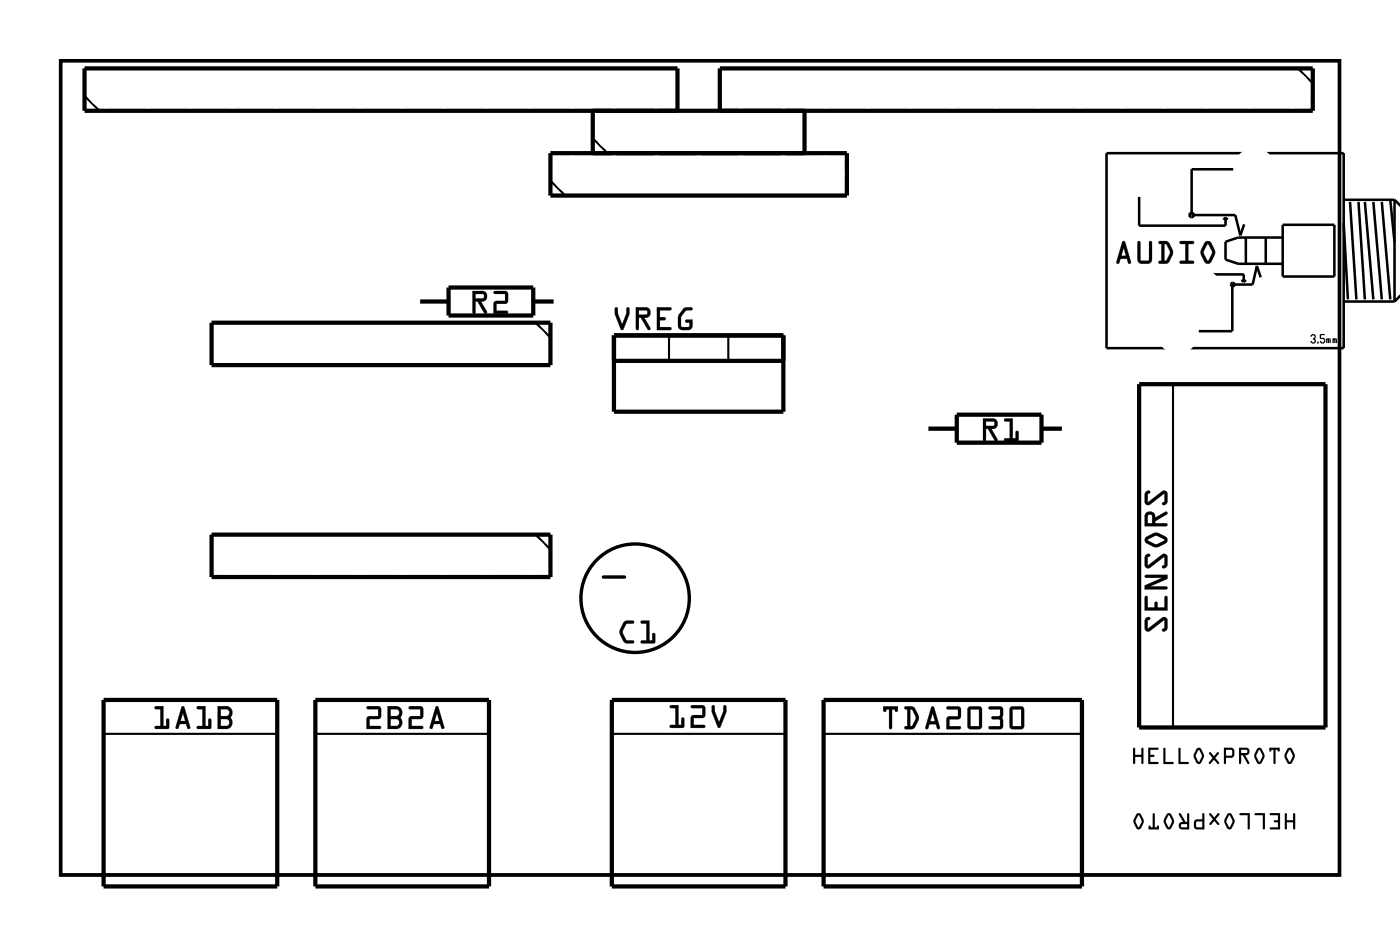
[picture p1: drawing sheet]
<svg xmlns="http://www.w3.org/2000/svg" width="84mm" height="56mm" viewBox="0 0 84 56" stroke-linecap="round" stroke-linejoin="round" font-family="sans-serif">
<g fill="none" stroke="#000" stroke-width=".2">
<path d="M3.6 3.6h76.7v48.8h-76.7zM36.2 34.6h1.3"/>
<circle cx="38.1" cy="35.8" r="3.3"/>
</g>
<path d="M3.6 3.6h76.7v48.8h-76.7z" fill="none" stroke="#000" stroke-width=".06"/>
<g fill="#000">
<path d="M28.3 17.4h.6a.32 .32 0 0 1 .3 .4 .32 .32 0 0 1-.4 .3l.4 .6a.1 .1 0 0 1 0 .1 .1 .1 0 0 1-.2 0l-.4-.7h-.1v.6a.1 .1 0 0 1-.1 .1 .1 .1 0 0 1-.1-.1zM28.3 17.4l.1 1.4 .1-.1v-.6h.1l.4 .7 .2-.1-.4-.6a.31 .31 0 0 0 .4-.3 .31 .31 0 0 0-.3-.4zM28.5 17.6v.3l.5-.1v-.2zM28.5 17.6h.5v.2l-.5 .1zM29.6 17.5l.7-.1 .2 .1-.1 .7h-.6v.4h.6a.1 .1 0 0 1 .1 .1 .1 .1 0 0 1-.1 .1h-.8v-.7l.7-.1v-.4h-.7zM29.6 17.5l.1 .1h.6v.4l-.6 .1-.1 .7h.8v-.2h-.6v-.4l.6-.1v-.5l-.1-.2z"/>
<path d="M28.3 17.4h.6a.31 .31 0 0 1 .3 .4 .31 .31 0 0 1-.4 .3l.4 .6-.1 .1-.5-.7h-.1v.6l-.1 .1zM28.5 17.6v.3l.5-.1v-.2zM29.6 17.5l.7-.1 .2 .1-.1 .7h-.6v.4h.6v.2h-.8l.1-.7 .6-.1v-.4h-.6z"/>
<path d="M36.9 18.4l.2 .1v.3l.2 .6 .3-.6v-.3a.1 .1 0 0 1 .1-.1 .1 .1 0 0 1 .1 .1v.3l-.5 1-.4-1zM36.9 18.4v.4l.3 .9 .2 .1 .3-1v-.3h-.1v.3l-.3 .7-.3-.7v-.3zM38.1 18.4h.6a.32 .32 0 0 1 .3 .4 .32 .32 0 0 1-.4 .2l.4 .6a.1 .1 0 0 1 0 .2 .11 .11 0 0 1-.2-.1l-.4-.7h-.1v.7a.1 .1 0 0 1-.1 .1 .1 .1 0 0 1-.1-.1zM38.1 18.4l.1 1.4 .1-.1v-.7h.1l.4 .7h.2l-.4-.7a.31 .31 0 0 0 .4-.2 .31 .31 0 0 0-.3-.4zM38.3 18.6v.3l.5-.1v-.2zM38.3 18.6h.5v.2l-.5 .1zM39.4 18.4h.8a.1 .1 0 0 1 .1 .1 .1 .1 0 0 1-.1 .1h-.6v.4h.2a.1 .1 0 0 1 .1 .1 .1 .1 0 0 1-.1 .1h-.2v.4h.6a.1 .1 0 0 1 .1 .1 .1 .1 0 0 1-.1 .1h-.8zM39.4 18.4v1.4h.8v-.2h-.6v-.4h.3v-.1v-.1h-.3v-.4h.6l.1-.1zM41 18.5l.4-.1a.1 .1 0 0 1 .1 .1 .1 .1 0 0 1-.1 .1h-.3l-.2 .4v.6h.4l.1-.3h-.2a.1 .1 0 0 1-.1-.1 .1 .1 0 0 1 .1-.1h.3v.6l-.2 .1-.6-.1v-.2v-.6zM41 18.5a.9 .9 0 0 0-.2 1.3h.6l.1-.3v-.3h-.3l-.1 .1h.3l-.1 .3h-.5l.1-.7 .2-.3h.4v-.1l-.3-.1z"/>
<path d="M36.9 18.4l.1 .1 .1 .3 .2 .6 .3-.6v-.3h.1v.3l-.3 1-.2-.1-.3-.9zM38.1 18.4h.6a.31 .31 0 0 1 .3 .4 .31 .31 0 0 1-.4 .2l.4 .7-.1 .1-.5-.8h-.1v.7l-.1 .1zM38.3 18.6v.3l.5-.1v-.2zM39.4 18.4l.9 .1-.1 .1h-.6v.4h.3v.1v.1h-.3v.4h.6v.2h-.8zM41 18.5l.2-.1h.3v.1v.1h-.4l-.2 .3-.1 .6 .5 .1 .1-.3h-.3v-.1h.4v.4l-.1 .2h-.5l-.2-.1v-.2a.94 .94 0 0 1 .3-1z"/>
<path d="M67.3 14.5h.2l.3 1.2v.1h-.1l-.1-.3h-.4l-.1 .3h-.2zM67.3 14.5l-.4 1.2 .2 .1 .1-.3h.4l.1 .2 .1 .1v-.1l-.3-1.2zM67.4 14.9l-.2 .4h.3zM67.4 14.8l.1 .5h-.3zM68.2 14.5h.2v1l.1 .1h.4v-1.1a.1 .1 0 0 1 .1-.1 .1 .1 0 0 1 .1 .1v1.1l-.2 .2h-.4l-.2-.1-.1-.2zM68.2 14.5v1.1l.2 .2h.5l.2-.3v-1h-.1h-.1v1.1h-.4l-.1-.1v-1zM69.5 14.5h.5l.4 .6-.3 .6-.5 .1a.1 .1 0 0 1-.1-.1 .1 .1 0 0 1 .1-.1h.1v-1h-.2zM69.5 14.5v.1h.2v1h-.2v.1l.5 .1 .3-.5v-.4l-.3-.4zM69.8 14.6v1h.2l.2-.5-.2-.4zM69.8 14.6l.2 .1 .2 .4-.3 .5h-.1zM70.8 14.5l.7-.1a.1 .1 0 0 1 .1 .1 .1 .1 0 0 1-.1 .1h-.2v1h.2a.1 .1 0 0 1 .1 .1 .1 .1 0 0 1-.1 .1h-.7a.1 .1 0 0 1-.1-.1 .1 .1 0 0 1 .1-.1h.3v-1h-.3zM70.8 14.5v.1h.3v1h-.3v.1l.8 .1v-.2h-.3v-1h.3v-.1zM72.3 14.5l.1-.1 .2 .1 .3 .5-.2 .7a.25 .25 0 0 1-.5 0l-.2-.6zM72.3 14.5l-.3 .6 .2 .6a.24 .24 0 0 0 .4 0l.3-.6-.3-.5a.23 .23 0 0 0-.3-.1zM72.4 14.6l-.2 .5 .2 .5 .3-.5zM72.4 14.6h.1l.2 .5-.3 .5-.2-.5z"/>
<path d="M67.3 14.5h.2l.3 1.2v.1h-.1l-.1-.3h-.4l-.1 .3h-.1zM67.4 14.8l-.2 .5h.3zM68.2 14.5h.2v1l.1 .1h.4v-1.1l.1-.1 .1 .1v1l-.2 .3h-.5l-.2-.2zM69.5 14.5h.5a.8 .8 0 0 1 .1 1.2l-.1 .1h-.5v-.1l.2-.1v-1h-.2zM69.8 14.6v1h.1l.3-.5-.2-.4zM70.8 14.5h.8v.1h-.3v1h.3v.2h-.9l.1-.2h.3v-1h-.3zM72.3 14.5l.1-.1 .2 .1 .3 .5-.3 .7a.23 .23 0 0 1-.4 0l-.2-.6zM72.4 14.6l-.2 .5 .2 .5 .3-.5z"/>
<path d="M37.4 37.3l.5-.1a.1 .1 0 0 1 .1 .1 .1 .1 0 0 1-.1 .1h-.3l-.3 .5 .3 .5h.3a.1 .1 0 0 1 .1 .1 .1 .1 0 0 1-.1 .1l-.4-.1-.3-.4v-.3zM37.4 37.3l-.2 .4a.83 .83 0 0 0 .3 .8h.4h.1v-.1h-.4l-.2-.4v-.2l.2-.4h.4v-.1v-.1h-.4zM38.4 37.2h.6l-.1 1.2h.2v-.4a.1 .1 0 0 1 .1-.1 .1 .1 0 0 1 .1 .1v.5l-.8 .1a.1 .1 0 0 1-.1-.1 .1 .1 0 0 1 .1-.1h.3v-1h-.3zM38.5 37.2v.2h.3v1h-.3l-.1 .1h.8v-.6l-.1 .1v.4h-.2v-1.2z"/>
<path d="M37.4 37.3l.2-.1h.4v.2h-.4l-.3 .5 .3 .5h.4v.1l-.1 .1a.6 .6 0 0 1-.7-.6v-.3zM38.4 37.2h.5v1.2h.2v-.4l.1-.1v.6h-.8l.1-.1h.3v-1h-.3z"/>
<path d="M58.9 25.1h.7a.32 .32 0 0 1 .2 .3 .32 .32 0 0 1-.3 .3l.3 .6a.1 .1 0 0 1 0 .1 .1 .1 0 0 1-.2 0l-.3-.7h-.2v.7a.1 .1 0 0 1-.1 .1 .1 .1 0 0 1-.1-.1zM59 25.1v1.3h.1v-.7h.2l.4 .7h.1l-.4-.7a.31 .31 0 0 0 .4-.2 .31 .31 0 0 0-.2-.4zM59.1 25.3v.2h.5v-.2zM59.1 25.2l.5 .1v.2h-.5zM60.2 25.1h.5v1.2h.2v-.4a.1 .1 0 0 1 .1-.1 .1 .1 0 0 1 .1 .1v.5l-.8 .1a.1 .1 0 0 1-.1-.1 .1 .1 0 0 1 .1-.1h.3v-1h-.3zM60.2 25.1l.1 .1h.3v1.1h-.3l-.1 .1h.8v-.6l-.1 .1v.4h-.2v-1.2z"/>
<path d="M59 25.1h.6a.31 .31 0 0 1 .2 .3 .31 .31 0 0 1-.3 .3l.3 .7h-.1l-.4-.7h-.2v.7h-.1zM59.1 25.3v.2h.5v-.2zM60.2 25.1h.5v1.2h.2v-.4l.1-.1v.6h-.8l.1-.1h.3v-1h-.3z"/>
<path d="M68.7 37h.2h.1l-.2 .2 .1 .5 .8-.7h.2l.1 .2v.5l-.1 .1h-.2l.1-.2v-.4l-.8 .6h-.2l-.1-.2zM68.7 35.7l.1 .1v.6h.4l.1-.3h.1v.3h.4v-.6l.2-.1v.9h-1.3zM68.7 34.5l1.3-.1v.3l-1 .4h.9l.1 .2h-1.3v-.2l1-.5h-1zM68.7 33.3l.2-.1h.1l-.2 .2 .1 .5 .8-.7h.2l.1 .2v.5l-.1 .1h-.2l.1-.2v-.4l-.8 .6h-.2l-.1-.1zM68.7 32.2l.6-.3 .6 .3a.23 .23 0 0 1 0 .4l-.7 .2-.5-.3v-.1zM68.8 32.3l.5 .3 .5-.2-.5-.3zM68.7 30.7a.32 .32 0 0 1 .4 0 .32 .32 0 0 1 .2 .3l.7-.3v.1l-.7 .4v.2h.6l.1 .1h-1.3zM68.9 30.9l-.1 .5h.3v-.5zM68.7 29.5l.2-.1 .1 .1-.2 .1 .1 .5 .8-.7h.2l.1 .2v.5l-.1 .2-.2-.1 .1-.2v-.4l-.8 .6-.2 .1-.1-.2z"/>
<path d="M68.7 37h.2a.13 .13 0 0 1 .1 .1 .13 .13 0 0 1-.2 .1l.1 .5 .8-.7a.21 .21 0 0 1 .2 0 .21 .21 0 0 1 .1 .2v.5l-.2 .2a.13 .13 0 0 1-.1-.2 .13 .13 0 0 1 .1-.1v-.4l-.8 .6a.22 .22 0 0 1-.4-.2zM68.7 37.1v.5a.2 .2 0 0 0 .3 .2l.8-.7v.5l-.1 .2h.2l.1-.7-.2-.1-1 .7v-.5l.2-.2zM68.7 35.7l.1 .1v.6h.4v-.3a.1 .1 0 0 1 .1 0 .1 .1 0 0 1 .1 0v.3h.4v-.6a.1 .1 0 0 1 .1-.1 .1 .1 0 0 1 .1 .1v.8h-1.4zM68.7 35.7v.9h1.3v-.9l-.2 .1v.6h-.4v-.3h-.1v.3h-.5v-.6zM68.7 34.5l1.3-.1v.3l-1 .4h.9a.1 .1 0 0 1 .1 .1 .1 .1 0 0 1-.1 .1h-1.3v-.2l1.1-.5h-1zM68.7 34.5v.1h1l-1 .5v.2h1.3l-.1-.1h-1l1.1-.5v-.3zM68.7 33.3l.2-.1a.13 .13 0 0 1 .1 .1 .13 .13 0 0 1-.2 .1l.1 .5 .8-.7a.21 .21 0 0 1 .2 0 .21 .21 0 0 1 .1 .2v.5l-.2 .2a.13 .13 0 0 1-.1-.2 .13 .13 0 0 1 .1-.1v-.4l-.8 .6a.21 .21 0 0 1-.4-.1zM68.7 33.3v.6a.2 .2 0 0 0 .3 .1l.8-.6v.4l-.1 .2h.2l.1-.7-.2-.1-1 .7v-.5l.2-.2zM68.7 32.2l.6-.3 .6 .2a.25 .25 0 0 1 0 .5l-.5 .2h-.2l-.5-.3-.1-.1zM68.7 32.2a.23 .23 0 0 0 .1 .4l.5 .2 .6-.2a.24 .24 0 0 0 0-.4l-.6-.3zM68.8 32.3l.5 .3 .5-.2-.5-.3zM68.8 32.3l.5-.2 .5 .3-.5 .2-.4-.2zM68.7 30.7a.32 .32 0 0 1 .4 0 .32 .32 0 0 1 .2 .3l.6-.3a.1 .1 0 0 1 .1 0 .1 .1 0 0 1 0 .1l-.7 .4v.2l.6-.1a.1 .1 0 0 1 .1 .1 .1 .1 0 0 1-.1 .1h-1.3v-.6zM68.7 30.7v.8h1.3l-.1-.1h-.6v-.2l.7-.4v-.1l-.7 .3a.31 .31 0 0 0-.2-.3 .31 .31 0 0 0-.4 0zM68.9 30.9l-.1 .5h.3v-.5zM68.8 30.9h.3v.5h-.3zM68.7 29.5l.2-.1a.13 .13 0 0 1 .1 .1 .13 .13 0 0 1-.2 .1l.1 .5 .8-.7a.21 .21 0 0 1 .2 0 .21 .21 0 0 1 .1 .2v.5l-.2 .2a.13 .13 0 0 1-.1-.2 .13 .13 0 0 1 .1-.1v-.4l-.8 .6a.21 .21 0 0 1-.4-.1zM68.7 29.5v.6a.2 .2 0 0 0 .3 .1l.8-.6v.4l-.1 .2h.2l.1-.7-.2-.1-1 .7v-.5l.2-.1z"/>
<path d="M9.3 42.3h.5v1.2h.2v-.3a.1 .1 0 0 1 .1-.1 .1 .1 0 0 1 .1 .1l-.1 .5h-.7a.1 .1 0 0 1-.1-.1 .1 .1 0 0 1 .1-.1h.2v-1h-.3zM9.3 42.4v.1h.3v1h-.3v.1l.8 .1v-.6h-.1v.4h-.2v-1.2zM10.9 42.3l.2 .1 .3 1.2v.1h-.2v-.3h-.4l-.1 .3-.2-.1zM10.9 42.3l-.4 1.3 .2 .1 .1-.3h.4v.2l.1 .1 .1-.1-.4-1.2zM11 42.7l-.2 .5h.3zM11 42.7l.1 .5h-.3zM11.8 42.3h.5v1.2h.2v-.3a.1 .1 0 0 1 .1-.1 .1 .1 0 0 1 .1 .1l-.1 .5h-.7a.1 .1 0 0 1-.1-.1 .1 .1 0 0 1 .1-.1h.2v-1h-.3zM11.8 42.4l.1 .1h.3v1h-.3l-.1 .1 .8 .1v-.6h-.1v.4h-.2v-1.2zM13.1 42.3h.5a.4 .4 0 0 1 .3 .3 .4 .4 0 0 1-.1 .4l.1 .3a.37 .37 0 0 1-.3 .4h-.5zM13.1 42.3v1.4h.5a.39 .39 0 0 0 .3-.3 .39 .39 0 0 0-.1-.4 .39 .39 0 0 0 .1-.4 .39 .39 0 0 0-.3-.3zM13.2 43.1v.4h.4a.2 .2 0 0 0 .1-.2 .2 .2 0 0 0-.1-.2zM13.2 43.1h.4a.22 .22 0 0 1 .2 .2 .22 .22 0 0 1-.2 .2h-.4zM13.2 42.5v.4h.4a.2 .2 0 0 0 .1-.2 .2 .2 0 0 0-.1-.2zM13.2 42.5h.4a.22 .22 0 0 1 .2 .2 .22 .22 0 0 1-.2 .2h-.4z"/>
<path d="M9.3 42.3h.5v1.2h.2v-.4h.1v.6l-.8-.1v-.1h.3v-1h-.3zM10.9 42.3l.2 .1 .3 1.2v.1l-.2-.1v-.2h-.4l-.1 .2h-.2zM11 42.7l-.2 .5h.3zM11.8 42.3h.5v1.2h.2v-.4h.1v.6l-.8-.1 .1-.1h.2v-1h-.2zM13.1 42.3h.5a.39 .39 0 0 1 .3 .3 .39 .39 0 0 1-.1 .4l.1 .3a.36 .36 0 0 1-.3 .4h-.5zM13.2 43.1v.4h.4a.21 .21 0 0 0 .2-.2 .21 .21 0 0 0-.2-.2zM13.2 42.5v.4h.4a.21 .21 0 0 0 .2-.2 .21 .21 0 0 0-.2-.2z"/>
<path d="M22 42.3h.7l.1 .1v.6l-.6 .1v.4h.6a.1 .1 0 0 1 .1 .1 .1 .1 0 0 1-.1 .1h-.8v-.7l.7-.1v-.4h-.7zM22 42.4v.1h.7v.4l-.7 .1v.7h.8v-.2h-.6v-.4l.6-.1v-.6l-.1-.1zM23.2 42.3h.6a.4 .4 0 0 1 .3 .3 .4 .4 0 0 1-.1 .4l.1 .3a.37 .37 0 0 1-.3 .4h-.6zM23.2 42.3v1.4h.6a.39 .39 0 0 0 .3-.3 .39 .39 0 0 0-.1-.4 .39 .39 0 0 0 .1-.4 .39 .39 0 0 0-.3-.3zM23.4 43.1v.4h.4a.2 .2 0 0 0 .1-.2 .2 .2 0 0 0-.1-.2zM23.4 43.1h.4a.22 .22 0 0 1 .2 .2 .22 .22 0 0 1-.2 .2h-.4zM23.4 42.5v.4h.4a.2 .2 0 0 0 .1-.2 .2 .2 0 0 0-.1-.2zM23.4 42.5h.4a.22 .22 0 0 1 .2 .2 .22 .22 0 0 1-.2 .2h-.4zM24.5 42.3h.7l.2 .1-.1 .6-.6 .1v.4h.6a.1 .1 0 0 1 .1 .1 .1 .1 0 0 1-.1 .1h-.8l.1-.7 .6-.1v-.4h-.6zM24.5 42.4l.1 .1h.6v.4l-.6 .1-.1 .7h.8v-.2h-.6v-.4l.6-.1 .1-.6-.2-.1zM26.1 42.3l.2 .1 .4 1.2-.1 .1h-.1l-.1-.3h-.4l-.1 .3-.1-.1zM26.2 42.3l-.4 1.3 .1 .1 .1-.3h.4l.1 .2 .1 .1v-.1l-.3-1.2zM26.2 42.7l-.1 .5h.2zM26.2 42.7l.2 .5h-.3z"/>
<path d="M22 42.3h.7l.1 .1v.6l-.6 .1v.4h.6v.2h-.8v-.7l.7-.1v-.4h-.7zM23.2 42.3h.6a.39 .39 0 0 1 .3 .3 .39 .39 0 0 1-.1 .4l.1 .3a.36 .36 0 0 1-.3 .4h-.6zM23.4 43.1v.4h.4a.21 .21 0 0 0 .1-.2 .21 .21 0 0 0-.1-.2zM23.4 42.5v.4h.4a.21 .21 0 0 0 .1-.2 .21 .21 0 0 0-.1-.2zM24.5 42.3h.7l.2 .1-.1 .6-.6 .1v.4h.6v.2h-.8l.1-.7 .6-.1v-.4h-.6zM26.2 42.3l.1 .1 .3 1.2v.1l-.1-.1-.1-.2h-.4l-.1 .2h-.1zM26.2 42.7l-.1 .5h.2z"/>
<path d="M40.2 42.3h.5v1.1h.2l-.1-.3a.1 .1 0 0 1 .1-.1 .1 .1 0 0 1 .1 .1v.5h-.7a.1 .1 0 0 1-.1-.1 .1 .1 0 0 1 .1-.1h.2v-1h-.3zM40.2 42.3v.1h.3v1.1h-.3v.1h.8v-.6l-.1 .1v.4h-.2v-1.2zM41.4 42.3h.7l.2 .1-.1 .6h-.6v.4h.6a.1 .1 0 0 1 .1 .1 .1 .1 0 0 1-.1 .1h-.8l.1-.7h.6v-.5h-.6zM41.5 42.3v.1h.6v.5h-.6l-.1 .7h.8v-.1h-.6v-.5h.6l.1-.6-.2-.1zM42.7 42.3h.2v.3l.2 .7 .3-.7v-.3a.1 .1 0 0 1 .1 0 .1 .1 0 0 1 .1 0v.4l-.5 .9-.4-.9zM42.7 42.3v.4l.3 .9h.2l.4-.9-.1-.4h-.1v.3l-.3 .7-.2-.7v-.3z"/>
<path d="M40.2 42.3h.5v1.1h.2v-.3l.1-.1v.6h-.8v-.1l.3-.1v-1h-.3zM41.5 42.3h.6l.2 .1-.1 .6h-.6v.4l.6 .1v.1h-.8l.1-.7h.6v-.5h-.6zM42.7 42.3h.2v.3l.2 .7 .3-.7v-.3h.2v.4l-.4 .9h-.2l-.3-.9z"/>
<path d="M53 42.3h.9v.3a.11 .11 0 0 1-.2 .1 .1 .1 0 0 1 0-.2h-.2v1.1a.1 .1 0 0 1-.1 .1 .1 .1 0 0 1-.1-.1v-1.1h-.1a.11 .11 0 0 1-.1 .2 .11 .11 0 0 1-.1-.1zM53 42.3v.3l.1-.1h.2v1.1l.1 .1 .1-1.2h.2l.1 .1v-.3zM54.3 42.4h.5l.3 .6-.2 .6-.6 .1a.1 .1 0 0 1-.1-.1 .1 .1 0 0 1 .1-.1h.1v-1h-.1zM54.3 42.4v.1h.1v1h-.1v.1l.4 .1 .4-.5v-.4l-.3-.4zM54.6 42.5v1h.1l.2-.5-.2-.4zM54.6 42.5l.1 .1 .2 .4-.3 .5zM55.9 42.3l.1 .1 .4 1.2-.1 .1h-.1l-.1-.3h-.4l-.1 .3-.1-.1zM55.9 42.4l-.4 1.2 .1 .1 .1-.3h.4l.1 .2 .1 .1 .1-.1-.4-1.2zM55.9 42.7l-.1 .5h.3zM55.9 42.7l.2 .5h-.3zM56.8 42.4l.7-.1 .1 .1v.7h-.7v.4h.6a.1 .1 0 0 1 .1 .1 .1 .1 0 0 1-.1 .1h-.7v-.7l.7-.1v-.4h-.7zM56.8 42.4v.1h.7v.4l-.7 .1v.7h.8v-.2h-.7v-.4l.7-.1v-.6l-.1-.1zM58.1 42.4l.6-.1 .2 .1v1.1l-.1 .2h-.6l-.2-.1zM58.1 42.4l-.1 1.2 .2 .1h.6l.1-.2v-1.1l-.2-.1zM58.2 42.5v1h.5v-1zM58.2 42.5h.5v1h-.5zM59.3 42.4l.7-.1 .2 .2-.1 .5v.6l-.1 .1h-.6a.1 .1 0 0 1-.1-.1 .1 .1 0 0 1 .1-.1h.6l-.1-.4h-.4a.1 .1 0 0 1-.1-.1 .1 .1 0 0 1 .1-.1h.4l.1-.4h-.7zM59.3 42.4v.1h.7v.4h-.5v.1v.1h.5v.4h-.6l-.1 .1 .7 .1 .1-.2v-.5v-.6l-.1-.1zM60.6 42.4l.6-.1 .2 .1v1.1l-.1 .2h-.6l-.1-.1zM60.6 42.4v1.2l.1 .1h.6l.1-.2v-1.1l-.2-.1zM60.7 42.5v1h.5v-1zM60.7 42.5h.5v1h-.5z"/>
<path d="M53 42.3h.8v.4l-.1-.1v-.1h-.2l-.1 1.2-.1-.1v-1.1h-.1l-.1 .1-.1 .1zM54.3 42.4h.5a.8 .8 0 0 1 .1 1.2l-.2 .1-.5-.1 .1-.1h.1v-1h-.1zM54.6 42.5v1l.3-.5-.2-.4zM55.9 42.4h.1l.4 1.2-.1 .1h-.1l-.1-.3h-.4v.3l-.2-.1zM55.9 42.7l-.1 .5h.3zM56.8 42.4l.7-.1 .1 .1v.6l-.7 .1v.4h.7v.2h-.8v-.7l.7-.1v-.4h-.7zM58.1 42.4l.6-.1 .2 .1v1.1l-.1 .2h-.6l-.2-.1zM58.2 42.5v1h.5v-1zM59.3 42.4l.7-.1 .1 .1v.6l.1 .5-.2 .2-.7-.1 .1-.1h.6v-.4h-.5v-.1v-.1h.5v-.4h-.7zM60.6 42.4l.6-.1 .2 .1v1.1l-.1 .2h-.6l-.1-.1zM60.7 42.5v1h.5v-1z"/>
<path d="M68 44.8h.1v.4h.3l.1-.4h.1l-.1 1v-.1l-.1-.3h-.3v.3h-.1zM68 44.8v.9h.1v-.3h.4v.3v.1l.1-1h-.1v.4h-.4v-.4zM68.9 44.8h.6l-.1 .1h-.4v.3l.2 .1-.2 .1v.3h.4v.1h-.5zM68.9 44.8v1h.5v-.1h-.4v-.3l.2-.1-.2-.1v-.3h.4l.1-.1zM69.8 44.8l.1 .1v.8h.5v.1h-.6zM69.8 44.8v1h.6v-.1h-.5v-.8zM70.7 44.8l.1 .1v.8h.5v.1h-.6zM70.7 44.8v1h.6v-.1h-.5v-.8zM71.8 44.9h.2l.2 .3-.2 .5a.17 .17 0 0 1-.3 0l-.1-.4zM71.8 44.9l-.2 .5 .2 .3 .1 .1 .3-.4v-.2l-.2-.3zM71.9 44.9l-.2 .4 .2 .4 .2-.4zM71.9 44.9l.2 .4-.2 .4-.2-.4zM72.5 45.1l.3 .2 .3-.2-.2 .3 .2 .4-.3-.3-.3 .3 .2-.4zM72.5 45.1l.2 .3-.2 .4 .3-.3 .3 .3-.2-.4 .2-.3-.3 .2zM73.4 44.8h.5l.1 .2v.4h-.5v.4zM73.4 44.8l.1 1v-.4h.5v-.4l-.1-.2zM73.5 44.9v.4h.4v-.3zM73.5 44.9l.4 .1v.3h-.4zM74.3 44.8h.4a.23 .23 0 0 1 .2 .3 .23 .23 0 0 1-.2 .2l.2 .4-.1 .1-.3-.5h-.1v.4l-.1 .1zM74.3 44.8v1l.1-.1v-.4h.1l.3 .5 .1-.1-.2-.4a.23 .23 0 0 0 .2-.2 .23 .23 0 0 0-.2-.3zM74.4 44.9v.2h.4v-.2zM74.4 44.9h.4v.2h-.4zM75.4 44.9h.3l.1 .3-.1 .5a.17 .17 0 0 1-.3 0l-.2-.4zM75.4 44.9l-.2 .5 .2 .3 .2 .1 .2-.4v-.2l-.2-.3zM75.5 44.9l-.2 .4 .2 .4 .2-.4zM75.5 44.9l.2 .4-.2 .4-.2-.4zM76.1 44.8h.6v.2l-.2-.1v.9l-.1-.1v-.8l-.2 .1zM76.1 44.8l.1 .2 .2-.1v.8l.1 .1v-.9l.2 .1v-.2zM77.2 44.9h.3l.1 .3-.1 .5a.17 .17 0 0 1-.3 0l-.2-.4zM77.2 44.9l-.2 .5 .2 .3 .2 .1 .2-.4v-.2l-.1-.3zM77.3 44.9l-.1 .4 .1 .4 .2-.4zM77.3 44.9l.2 .4-.2 .4-.1-.4z"/>
<path d="M68 44.8h.1v.4h.3l.1-.4h.1l-.1 1v-.1l-.1-.3h-.3v.3h-.1zM68.9 44.8h.6l-.1 .1h-.4v.3l.2 .1-.2 .1v.3h.4v.1h-.5zM69.8 44.8l.1 .1v.8h.5v.1h-.6zM70.7 44.8l.1 .1v.8h.5v.1h-.6zM71.8 44.9h.2l.2 .3-.2 .5a.17 .17 0 0 1-.3 0l-.1-.4zM71.9 44.9l-.2 .4 .2 .4 .2-.4zM72.5 45.1l.3 .2 .3-.2-.2 .3 .2 .4-.3-.3-.3 .3 .2-.4zM73.4 44.8h.5l.1 .2v.4h-.5v.4zM73.5 44.9v.4h.4v-.3zM74.3 44.8h.4a.23 .23 0 0 1 .2 .3 .23 .23 0 0 1-.2 .2l.2 .4-.1 .1-.3-.5h-.1v.4l-.1 .1zM74.4 44.9v.2h.4v-.2zM75.4 44.9h.2l.2 .3-.1 .5a.17 .17 0 0 1-.3 0l-.2-.4zM75.5 44.9l-.2 .4 .2 .4 .2-.4zM76.1 44.8h.6v.2l-.2-.1v.9l-.1-.1v-.8l-.2 .1zM77.2 44.9h.3l.1 .3-.1 .5a.17 .17 0 0 1-.3 0l-.2-.4zM77.3 44.9l-.1 .4 .1 .4 .2-.4z"/>
<path d="M77.1 48.7l.1 .1v.4h.3l.1-.4h.1l-.1 .9-.1-.4h-.3v.4h-.1zM76.2 48.7h.6v1h-.7l.1-.1h.4v-.3l-.2-.1h.2v-.3l-.4-.1zM75.3 48.7h.6l-.1 1-.1-.1v-.7l-.4-.1zM74.3 48.7h.7l-.1 1-.1-.1v-.7l-.4-.1zM73.6 48.8h.3l.1 .3-.1 .5a.17 .17 0 0 1-.3 0l-.2-.4zM73.7 48.9l-.2 .3 .2 .4 .2-.4zM72.5 48.7l.3 .3 .3-.3-.2 .4 .2 .3-.3-.2-.3 .2 .2-.3zM71.7 49.2l.4-.1v-.3l.1-.1v1h-.5zM71.7 49.2v.4h.4v-.4zM70.7 48.7l.1 .1 .3 .5h.1v-.5h.1v.9h-.4a.23 .23 0 0 1-.2-.3 .23 .23 0 0 1 .3-.1zM70.8 49.4l.1 .2h.3v-.2zM70 48.8h.2l.2 .3-.2 .5a.17 .17 0 0 1-.2 0l-.2-.4zM70.1 48.9l-.2 .3 .2 .4 .2-.4zM69.1 48.7l.2 .1v.8l.2-.1v.2h-.6v-.2l.2 .1zM68.2 48.8h.2l.2 .3-.2 .5a.17 .17 0 0 1-.3 0l-.1-.4zM68.3 48.9l-.2 .3 .2 .4 .2-.4z"/>
<path d="M77.1 48.7l.1 .1v.4h.3l.1-.4h.1l-.1 .9-.1-.4h-.3v.4h-.1zM77.1 48.7v1h.1v-.4h.4v.4l.1-.9h-.1v.4h-.4v-.4zM76.2 48.7h.6v1h-.7l.1-.1h.4v-.3l-.2-.1h.2v-.3h-.4zM76.2 48.7v.1l.4 .1v.3h-.2l.2 .1v.3h-.4l-.1 .1h.7v-1zM75.3 48.7h.6l-.1 1-.1-.1v-.7h-.4zM75.3 48.7v.1l.4 .1v.7l.1 .1 .1-1zM74.3 48.7h.7l-.1 1-.1-.1v-.7h-.4zM74.3 48.7l.1 .1 .4 .1v.7l.1 .1 .1-1zM73.6 48.8h.3l.1 .3-.1 .5a.17 .17 0 0 1-.3 0l-.2-.4zM73.6 48.8l-.2 .5 .2 .4h.2l.2-.4v-.2l-.1-.3zM73.7 48.9l-.2 .3 .2 .4 .2-.4zM73.7 48.9l.2 .3-.2 .4-.2-.4zM72.5 48.7l.3 .3 .3-.3-.2 .4 .2 .3-.3-.2-.3 .2 .2-.3zM72.5 48.7l.2 .4-.2 .3 .3-.2 .3 .2-.2-.3 .2-.4-.3 .3zM71.7 49.2l.4-.1v-.3l.1-.1v1h-.5zM71.7 49.2v.5h.5v-1l-.1 .1v.3zM71.8 49.2v.4h.3v-.4zM71.7 49.2h.4v.4h-.4zM70.7 48.7l.1 .1 .3 .5h.1v-.5h.1v.9h-.4a.23 .23 0 0 1-.2-.3 .23 .23 0 0 1 .3-.1zM70.7 48.7l.3 .6a.23 .23 0 0 0-.3 .1 .23 .23 0 0 0 .2 .3h.4v-.9h-.1v.5h-.1l-.3-.5zM70.8 49.4l.1 .2h.3v-.2zM70.8 49.4h.4v.2h-.3zM70 48.8h.2l.2 .3-.2 .5a.17 .17 0 0 1-.2 0l-.2-.4zM70 48.8l-.2 .5 .2 .4h.1l.3-.4v-.2l-.2-.3zM70.1 48.9l-.2 .3 .2 .4 .2-.4zM70.1 48.9l.2 .3-.2 .4-.2-.4zM69.1 48.7l.2 .1v.8l.2-.1v.2h-.6v-.2l.2 .1zM69.1 48.7v.9l-.2-.1v.2h.6v-.2l-.2 .1v-.8zM68.2 48.8h.2l.2 .3-.2 .5a.17 .17 0 0 1-.3 0l-.1-.4zM68.2 48.8l-.2 .5 .2 .4h.1l.3-.4v-.2l-.2-.3zM68.2 48.9l-.1 .3 .2 .4 .2-.4zM68.3 48.9l.2 .3-.2 .4-.2-.4z"/>
</g>
<g fill="none" stroke="#000" stroke-width=".15">
<path d="M66.4 9.2h14.2v11.7h-14.2zM68.3 11.8v1.7h5.2v-.5M72.7 16.4h1.9v.5M73.5 13l-.1 .2M73.5 13l.1 .2M74 10.1h-2.5v2.8h2.6l.3 1.2 .2-.7M74.5 16.8l.1 .1M74.7 14.2v1.6M74.7 16.8l-.1 .1M75.6 16.6l-.2-.7-.3 1.2h-1.2v2.7h-2.1M75.9 14.2v1.6M76.9 13.5h3.1v3.1h-3.1z"/>
<path d="M76.9 14.2h-2.6l-.8 .3v1.1l.8 .2h2.6M80.6 13.4l.2 4.5M80.6 18.1h3M80.6 12h3M81 12.1l.3 5.8M81.5 12.1l.4 5.8M81.9 12.1l.5 5.8M82.4 12.1l.5 5.8M82.9 12.1l.5 5.8M83.4 12l.2 2.5M83.6 12v6.1M83.6 12l.4 .4"/>
<path d="M84 17.7l-.4 .4"/>
<circle cx="71.5" cy="12.9" r=".13"/>
<circle cx="73.9" cy="17.1" r=".1"/>
</g>
<path d="M78.6 20.2l.2-.1 .1 .1-.1 .1v.2v.1l-.2-.2M79 20.5h.1M79.4 20.1h-.2v.2h.2v.2l-.1 .1-.1-.2M79.6 20.4h.1M79.6 20.3v.3M79.7 20.4l.1-.1v.3M79.7 20.4v.2M79.9 20.4h.2M79.9 20.3v.3M80.1 20.4v-.1l.1 .3M80.1 20.4v.2" fill="none" stroke="#000" stroke-width=".08"/>
<g fill="none" stroke="#000" stroke-width=".25">
<path d="M12.7 19.3h20.3v2.6h-20.3zM25.1 18.1h1.8M26.9 17.2h5.1v1.7h-5.1zM32 18.1h1.3M33 9.2h17.8v2.5h-17.8zM35.5 6.6v2.6M43.2 6.6v-2.5h35.5v2.5h-73.6v-2.5h35.5v2.5M48.2 6.6v2.6M12.7 32h20.3v2.6h-20.3zM36.8 20.1h10.2v4.6h-10.2zM36.8 21.6h10.2M55.6 25.7h1.8"/>
<path d="M57.4 24.9h5.1v1.6h-5.1zM62.5 25.7h1.3M68.3 23h11.2v20.6h-11.2zM6.2 41.9h10.4v11.2h-10.4zM18.9 41.9h10.4v11.2h-10.4zM36.7 41.9h10.4v11.2h-10.4zM49.4 41.9h15.5v11.2h-15.5z"/>
</g>
<g fill="none" stroke="#000" stroke-width=".13">
<path d="M5.1 5.8l.9 .8M32.1 19.3l.9 .9M33 10.8l.9 .9M35.5 8.3l.9 .9M77.8 4.1l.9 .9M32.1 32l.9 .9M40.1 20.1v1.5M43.7 20.1v1.5M70.3 23v20.6M6.2 44h10.4M18.9 44h10.4M36.7 44h10.4"/>
<path d="M49.4 44h15.5"/>
</g>
<circle cx="70.6" cy="19.9" r=".95" fill="#fff"/>
<circle cx="70.6" cy="19.9" r=".95" fill="none" stroke="#fff" stroke-width=".64" stroke-linecap="butt"/>
<circle cx="72" cy="17.4" r=".95" fill="#fff"/>
<circle cx="72" cy="17.4" r=".95" fill="none" stroke="#fff" stroke-width=".64" stroke-linecap="butt"/>
<circle cx="67.7" cy="10.7" r=".95" fill="#fff"/>
<circle cx="67.7" cy="10.7" r=".95" fill="none" stroke="#fff" stroke-width=".64" stroke-linecap="butt"/>
<circle cx="75.2" cy="10.1" r=".95" fill="#fff"/>
<circle cx="75.2" cy="10.1" r=".95" fill="none" stroke="#fff" stroke-width=".64" stroke-linecap="butt"/>
<circle cx="78.5" cy="15" r=".95" fill="#fff"/>
<circle cx="78.5" cy="15" r=".95" fill="none" stroke="#fff" stroke-width=".64" stroke-linecap="butt"/>
<circle cx="36.8" cy="7.9" r=".74" fill="#fff"/>
<circle cx="36.8" cy="7.9" r=".74" fill="none" stroke="#fff" stroke-width=".76" stroke-linecap="butt"/>
<circle cx="39.4" cy="7.9" r=".74" fill="#fff"/>
<circle cx="39.4" cy="7.9" r=".74" fill="none" stroke="#fff" stroke-width=".76" stroke-linecap="butt"/>
<circle cx="41.9" cy="7.9" r=".74" fill="#fff"/>
<circle cx="41.9" cy="7.9" r=".74" fill="none" stroke="#fff" stroke-width=".76" stroke-linecap="butt"/>
<circle cx="44.4" cy="7.9" r=".74" fill="#fff"/>
<circle cx="44.4" cy="7.9" r=".74" fill="none" stroke="#fff" stroke-width=".76" stroke-linecap="butt"/>
<circle cx="47" cy="7.9" r=".74" fill="#fff"/>
<circle cx="47" cy="7.9" r=".74" fill="none" stroke="#fff" stroke-width=".76" stroke-linecap="butt"/>
<circle cx="36.8" cy="35.8" r=".59" fill="#fff"/>
<circle cx="36.8" cy="35.8" r=".59" fill="none" stroke="#fff" stroke-width=".73" stroke-linecap="butt"/>
<circle cx="39.4" cy="35.8" r=".59" fill="#fff"/>
<circle cx="39.4" cy="35.8" r=".59" fill="none" stroke="#fff" stroke-width=".73" stroke-linecap="butt"/>
<path d="M38.5 35h1.7v1.7h-1.7zM39 35.8a.35 .35 0 0 0 .7 0 .35 .35 0 0 0-.7 0z" fill="#fff"/>
<g fill="none" stroke="#fff" stroke-width=".25">
<path d="M38.5 35h1.7v1.7h-1.7z"/>
<circle cx="39.4" cy="35.8" r=".35"/>
</g>
<circle cx="36.8" cy="35.8" r=".59" fill="#fff"/>
<circle cx="36.8" cy="35.8" r=".59" fill="none" stroke="#fff" stroke-width=".73" stroke-linecap="butt"/>
<circle cx="39.4" cy="35.8" r=".59" fill="#fff"/>
<circle cx="39.4" cy="35.8" r=".59" fill="none" stroke="#fff" stroke-width=".73" stroke-linecap="butt"/>
<path d="M38.5 35h1.7v1.7h-1.7zM39 35.8a.35 .35 0 0 0 .7 0 .35 .35 0 0 0-.7 0z" fill="#fff"/>
<g fill="none" stroke="#fff" stroke-width=".25">
<path d="M38.5 35h1.7v1.7h-1.7z"/>
<circle cx="39.4" cy="35.8" r=".35"/>
</g>
<circle cx="24.1" cy="18.1" r=".7" fill="#fff"/>
<circle cx="24.1" cy="18.1" r=".7" fill="none" stroke="#fff" stroke-width=".76" stroke-linecap="butt"/>
<circle cx="34.3" cy="18.1" r=".7" fill="#fff"/>
<circle cx="34.3" cy="18.1" r=".7" fill="none" stroke="#fff" stroke-width=".76" stroke-linecap="butt"/>
<circle cx="6.3" cy="5.4" r=".74" fill="#fff"/>
<circle cx="6.3" cy="5.4" r=".74" fill="none" stroke="#fff" stroke-width=".76" stroke-linecap="butt"/>
<circle cx="8.9" cy="5.4" r=".74" fill="#fff"/>
<circle cx="8.9" cy="5.4" r=".74" fill="none" stroke="#fff" stroke-width=".76" stroke-linecap="butt"/>
<circle cx="11.4" cy="5.4" r=".74" fill="#fff"/>
<circle cx="11.4" cy="5.4" r=".74" fill="none" stroke="#fff" stroke-width=".76" stroke-linecap="butt"/>
<circle cx="14" cy="5.4" r=".74" fill="#fff"/>
<circle cx="14" cy="5.4" r=".74" fill="none" stroke="#fff" stroke-width=".76" stroke-linecap="butt"/>
<circle cx="16.5" cy="5.4" r=".74" fill="#fff"/>
<circle cx="16.5" cy="5.4" r=".74" fill="none" stroke="#fff" stroke-width=".76" stroke-linecap="butt"/>
<circle cx="19" cy="5.4" r=".74" fill="#fff"/>
<circle cx="19" cy="5.4" r=".74" fill="none" stroke="#fff" stroke-width=".76" stroke-linecap="butt"/>
<circle cx="21.6" cy="5.4" r=".74" fill="#fff"/>
<circle cx="21.6" cy="5.4" r=".74" fill="none" stroke="#fff" stroke-width=".76" stroke-linecap="butt"/>
<circle cx="24.1" cy="5.4" r=".74" fill="#fff"/>
<circle cx="24.1" cy="5.4" r=".74" fill="none" stroke="#fff" stroke-width=".76" stroke-linecap="butt"/>
<circle cx="26.7" cy="5.4" r=".74" fill="#fff"/>
<circle cx="26.7" cy="5.4" r=".74" fill="none" stroke="#fff" stroke-width=".76" stroke-linecap="butt"/>
<circle cx="29.2" cy="5.4" r=".74" fill="#fff"/>
<circle cx="29.2" cy="5.4" r=".74" fill="none" stroke="#fff" stroke-width=".76" stroke-linecap="butt"/>
<circle cx="31.7" cy="5.4" r=".74" fill="#fff"/>
<circle cx="31.7" cy="5.4" r=".74" fill="none" stroke="#fff" stroke-width=".76" stroke-linecap="butt"/>
<circle cx="34.3" cy="5.4" r=".74" fill="#fff"/>
<circle cx="34.3" cy="5.4" r=".74" fill="none" stroke="#fff" stroke-width=".76" stroke-linecap="butt"/>
<circle cx="36.8" cy="5.4" r=".74" fill="#fff"/>
<circle cx="36.8" cy="5.4" r=".74" fill="none" stroke="#fff" stroke-width=".76" stroke-linecap="butt"/>
<circle cx="39.4" cy="5.4" r=".74" fill="#fff"/>
<circle cx="39.4" cy="5.4" r=".74" fill="none" stroke="#fff" stroke-width=".76" stroke-linecap="butt"/>
<circle cx="78.5" cy="15" r=".74" fill="#fff"/>
<circle cx="78.5" cy="15" r=".74" fill="none" stroke="#fff" stroke-width=".76" stroke-linecap="butt"/>
<circle cx="75.2" cy="10.2" r=".74" fill="#fff"/>
<circle cx="75.2" cy="10.2" r=".74" fill="none" stroke="#fff" stroke-width=".76" stroke-linecap="butt"/>
<circle cx="70.6" cy="19.9" r=".74" fill="#fff"/>
<circle cx="70.6" cy="19.9" r=".74" fill="none" stroke="#fff" stroke-width=".76" stroke-linecap="butt"/>
<circle cx="31.7" cy="20.6" r=".74" fill="#fff"/>
<circle cx="31.7" cy="20.6" r=".74" fill="none" stroke="#fff" stroke-width=".76" stroke-linecap="butt"/>
<circle cx="29.2" cy="20.6" r=".74" fill="#fff"/>
<circle cx="29.2" cy="20.6" r=".74" fill="none" stroke="#fff" stroke-width=".76" stroke-linecap="butt"/>
<circle cx="26.7" cy="20.6" r=".74" fill="#fff"/>
<circle cx="26.7" cy="20.6" r=".74" fill="none" stroke="#fff" stroke-width=".76" stroke-linecap="butt"/>
<circle cx="24.1" cy="20.6" r=".74" fill="#fff"/>
<circle cx="24.1" cy="20.6" r=".74" fill="none" stroke="#fff" stroke-width=".76" stroke-linecap="butt"/>
<circle cx="21.6" cy="20.6" r=".74" fill="#fff"/>
<circle cx="21.6" cy="20.6" r=".74" fill="none" stroke="#fff" stroke-width=".76" stroke-linecap="butt"/>
<circle cx="19" cy="20.6" r=".74" fill="#fff"/>
<circle cx="19" cy="20.6" r=".74" fill="none" stroke="#fff" stroke-width=".76" stroke-linecap="butt"/>
<circle cx="16.5" cy="20.6" r=".74" fill="#fff"/>
<circle cx="16.5" cy="20.6" r=".74" fill="none" stroke="#fff" stroke-width=".76" stroke-linecap="butt"/>
<circle cx="14" cy="20.6" r=".74" fill="#fff"/>
<circle cx="14" cy="20.6" r=".74" fill="none" stroke="#fff" stroke-width=".76" stroke-linecap="butt"/>
<circle cx="31.7" cy="33.3" r=".74" fill="#fff"/>
<circle cx="31.7" cy="33.3" r=".74" fill="none" stroke="#fff" stroke-width=".76" stroke-linecap="butt"/>
<circle cx="29.2" cy="33.3" r=".74" fill="#fff"/>
<circle cx="29.2" cy="33.3" r=".74" fill="none" stroke="#fff" stroke-width=".76" stroke-linecap="butt"/>
<circle cx="26.7" cy="33.3" r=".74" fill="#fff"/>
<circle cx="26.7" cy="33.3" r=".74" fill="none" stroke="#fff" stroke-width=".76" stroke-linecap="butt"/>
<circle cx="24.1" cy="33.3" r=".74" fill="#fff"/>
<circle cx="24.1" cy="33.3" r=".74" fill="none" stroke="#fff" stroke-width=".76" stroke-linecap="butt"/>
<circle cx="21.6" cy="33.3" r=".74" fill="#fff"/>
<circle cx="21.6" cy="33.3" r=".74" fill="none" stroke="#fff" stroke-width=".76" stroke-linecap="butt"/>
<circle cx="19" cy="33.3" r=".74" fill="#fff"/>
<circle cx="19" cy="33.3" r=".74" fill="none" stroke="#fff" stroke-width=".76" stroke-linecap="butt"/>
<circle cx="16.5" cy="33.3" r=".74" fill="#fff"/>
<circle cx="16.5" cy="33.3" r=".74" fill="none" stroke="#fff" stroke-width=".76" stroke-linecap="butt"/>
<circle cx="14" cy="33.3" r=".74" fill="#fff"/>
<circle cx="14" cy="33.3" r=".74" fill="none" stroke="#fff" stroke-width=".76" stroke-linecap="butt"/>
<circle cx="77.5" cy="5.4" r=".74" fill="#fff"/>
<circle cx="77.5" cy="5.4" r=".74" fill="none" stroke="#fff" stroke-width=".76" stroke-linecap="butt"/>
<circle cx="74.9" cy="5.4" r=".74" fill="#fff"/>
<circle cx="74.9" cy="5.4" r=".74" fill="none" stroke="#fff" stroke-width=".76" stroke-linecap="butt"/>
<circle cx="72.4" cy="5.4" r=".74" fill="#fff"/>
<circle cx="72.4" cy="5.4" r=".74" fill="none" stroke="#fff" stroke-width=".76" stroke-linecap="butt"/>
<circle cx="69.8" cy="5.4" r=".74" fill="#fff"/>
<circle cx="69.8" cy="5.4" r=".74" fill="none" stroke="#fff" stroke-width=".76" stroke-linecap="butt"/>
<circle cx="67.3" cy="5.4" r=".74" fill="#fff"/>
<circle cx="67.3" cy="5.4" r=".74" fill="none" stroke="#fff" stroke-width=".76" stroke-linecap="butt"/>
<circle cx="64.8" cy="5.4" r=".74" fill="#fff"/>
<circle cx="64.8" cy="5.4" r=".74" fill="none" stroke="#fff" stroke-width=".76" stroke-linecap="butt"/>
<circle cx="62.2" cy="5.4" r=".74" fill="#fff"/>
<circle cx="62.2" cy="5.4" r=".74" fill="none" stroke="#fff" stroke-width=".76" stroke-linecap="butt"/>
<circle cx="59.7" cy="5.4" r=".74" fill="#fff"/>
<circle cx="59.7" cy="5.4" r=".74" fill="none" stroke="#fff" stroke-width=".76" stroke-linecap="butt"/>
<circle cx="57.1" cy="5.4" r=".74" fill="#fff"/>
<circle cx="57.1" cy="5.4" r=".74" fill="none" stroke="#fff" stroke-width=".76" stroke-linecap="butt"/>
<circle cx="54.6" cy="5.4" r=".74" fill="#fff"/>
<circle cx="54.6" cy="5.4" r=".74" fill="none" stroke="#fff" stroke-width=".76" stroke-linecap="butt"/>
<circle cx="52.1" cy="5.4" r=".74" fill="#fff"/>
<circle cx="52.1" cy="5.4" r=".74" fill="none" stroke="#fff" stroke-width=".76" stroke-linecap="butt"/>
<circle cx="49.5" cy="5.4" r=".74" fill="#fff"/>
<circle cx="49.5" cy="5.4" r=".74" fill="none" stroke="#fff" stroke-width=".76" stroke-linecap="butt"/>
<circle cx="47" cy="5.4" r=".74" fill="#fff"/>
<circle cx="47" cy="5.4" r=".74" fill="none" stroke="#fff" stroke-width=".76" stroke-linecap="butt"/>
<circle cx="44.4" cy="5.4" r=".74" fill="#fff"/>
<circle cx="44.4" cy="5.4" r=".74" fill="none" stroke="#fff" stroke-width=".76" stroke-linecap="butt"/>
<path d="M51.3 47.8h1.5v1.5h-1.5z" fill="#fff"/>
<path d="M51.3 47.8h1.5v1.5h-1.5z" fill="none" stroke="#fff" stroke-width=".76" stroke-linecap="butt"/>
<circle cx="52.1" cy="48.5" r=".76" fill="#fff"/>
<circle cx="52.1" cy="48.5" r=".76" fill="none" stroke="#fff" stroke-width=".76" stroke-linecap="butt"/>
<circle cx="57.1" cy="48.5" r=".76" fill="#fff"/>
<circle cx="57.1" cy="48.5" r=".76" fill="none" stroke="#fff" stroke-width=".76" stroke-linecap="butt"/>
<circle cx="62.2" cy="48.5" r=".76" fill="#fff"/>
<circle cx="62.2" cy="48.5" r=".76" fill="none" stroke="#fff" stroke-width=".76" stroke-linecap="butt"/>
<path d="M74.2 40.2h1.5v1.5h-1.5z" fill="#fff"/>
<path d="M74.2 40.2h1.5v1.5h-1.5z" fill="none" stroke="#fff" stroke-width=".76" stroke-linecap="butt"/>
<circle cx="74.9" cy="40.9" r=".76" fill="#fff"/>
<circle cx="74.9" cy="40.9" r=".76" fill="none" stroke="#fff" stroke-width=".76" stroke-linecap="butt"/>
<circle cx="74.9" cy="35.8" r=".76" fill="#fff"/>
<circle cx="74.9" cy="35.8" r=".76" fill="none" stroke="#fff" stroke-width=".76" stroke-linecap="butt"/>
<circle cx="74.9" cy="30.8" r=".76" fill="#fff"/>
<circle cx="74.9" cy="30.8" r=".76" fill="none" stroke="#fff" stroke-width=".76" stroke-linecap="butt"/>
<circle cx="74.9" cy="25.7" r=".76" fill="#fff"/>
<circle cx="74.9" cy="25.7" r=".76" fill="none" stroke="#fff" stroke-width=".76" stroke-linecap="butt"/>
<path d="M38.6 47.8h1.5v1.5h-1.5z" fill="#fff"/>
<path d="M38.6 47.8h1.5v1.5h-1.5z" fill="none" stroke="#fff" stroke-width=".76" stroke-linecap="butt"/>
<circle cx="39.4" cy="48.5" r=".76" fill="#fff"/>
<circle cx="39.4" cy="48.5" r=".76" fill="none" stroke="#fff" stroke-width=".76" stroke-linecap="butt"/>
<circle cx="44.4" cy="48.5" r=".76" fill="#fff"/>
<circle cx="44.4" cy="48.5" r=".76" fill="none" stroke="#fff" stroke-width=".76" stroke-linecap="butt"/>
<path d="M8.1 47.8h1.5v1.5h-1.5z" fill="#fff"/>
<path d="M8.1 47.8h1.5v1.5h-1.5z" fill="none" stroke="#fff" stroke-width=".76" stroke-linecap="butt"/>
<circle cx="8.9" cy="48.5" r=".76" fill="#fff"/>
<circle cx="8.9" cy="48.5" r=".76" fill="none" stroke="#fff" stroke-width=".76" stroke-linecap="butt"/>
<circle cx="14" cy="48.5" r=".76" fill="#fff"/>
<circle cx="14" cy="48.5" r=".76" fill="none" stroke="#fff" stroke-width=".76" stroke-linecap="butt"/>
<path d="M20.8 47.8h1.5v1.5h-1.5z" fill="#fff"/>
<path d="M20.8 47.8h1.5v1.5h-1.5z" fill="none" stroke="#fff" stroke-width=".76" stroke-linecap="butt"/>
<circle cx="21.6" cy="48.5" r=".76" fill="#fff"/>
<circle cx="21.6" cy="48.5" r=".76" fill="none" stroke="#fff" stroke-width=".76" stroke-linecap="butt"/>
<circle cx="26.7" cy="48.5" r=".76" fill="#fff"/>
<circle cx="26.7" cy="48.5" r=".76" fill="none" stroke="#fff" stroke-width=".76" stroke-linecap="butt"/>
<path d="M38.6 22.4h1.5v1.5h-1.5z" fill="#fff"/>
<path d="M38.6 22.4h1.5v1.5h-1.5z" fill="none" stroke="#fff" stroke-width=".76" stroke-linecap="butt"/>
<circle cx="39.4" cy="23.1" r=".79" fill="#fff"/>
<circle cx="39.4" cy="23.1" r=".79" fill="none" stroke="#fff" stroke-width=".76" stroke-linecap="butt"/>
<circle cx="41.9" cy="23.1" r=".79" fill="#fff"/>
<circle cx="41.9" cy="23.1" r=".79" fill="none" stroke="#fff" stroke-width=".76" stroke-linecap="butt"/>
<circle cx="44.4" cy="23.1" r=".79" fill="#fff"/>
<circle cx="44.4" cy="23.1" r=".79" fill="none" stroke="#fff" stroke-width=".76" stroke-linecap="butt"/>
<circle cx="54.6" cy="25.7" r=".7" fill="#fff"/>
<circle cx="54.6" cy="25.7" r=".7" fill="none" stroke="#fff" stroke-width=".76" stroke-linecap="butt"/>
<circle cx="64.8" cy="25.7" r=".7" fill="#fff"/>
<circle cx="64.8" cy="25.7" r=".7" fill="none" stroke="#fff" stroke-width=".76" stroke-linecap="butt"/>
<circle cx="34.3" cy="10.4" r=".74" fill="#fff"/>
<circle cx="34.3" cy="10.4" r=".74" fill="none" stroke="#fff" stroke-width=".76" stroke-linecap="butt"/>
<circle cx="36.8" cy="10.4" r=".74" fill="#fff"/>
<circle cx="36.8" cy="10.4" r=".74" fill="none" stroke="#fff" stroke-width=".76" stroke-linecap="butt"/>
<circle cx="39.4" cy="10.4" r=".74" fill="#fff"/>
<circle cx="39.4" cy="10.4" r=".74" fill="none" stroke="#fff" stroke-width=".76" stroke-linecap="butt"/>
<circle cx="41.9" cy="10.4" r=".74" fill="#fff"/>
<circle cx="41.9" cy="10.4" r=".74" fill="none" stroke="#fff" stroke-width=".76" stroke-linecap="butt"/>
<circle cx="44.4" cy="10.4" r=".74" fill="#fff"/>
<circle cx="44.4" cy="10.4" r=".74" fill="none" stroke="#fff" stroke-width=".76" stroke-linecap="butt"/>
<circle cx="47" cy="10.4" r=".74" fill="#fff"/>
<circle cx="47" cy="10.4" r=".74" fill="none" stroke="#fff" stroke-width=".76" stroke-linecap="butt"/>
<circle cx="49.5" cy="10.4" r=".74" fill="#fff"/>
<circle cx="49.5" cy="10.4" r=".74" fill="none" stroke="#fff" stroke-width=".76" stroke-linecap="butt"/>
</svg>
